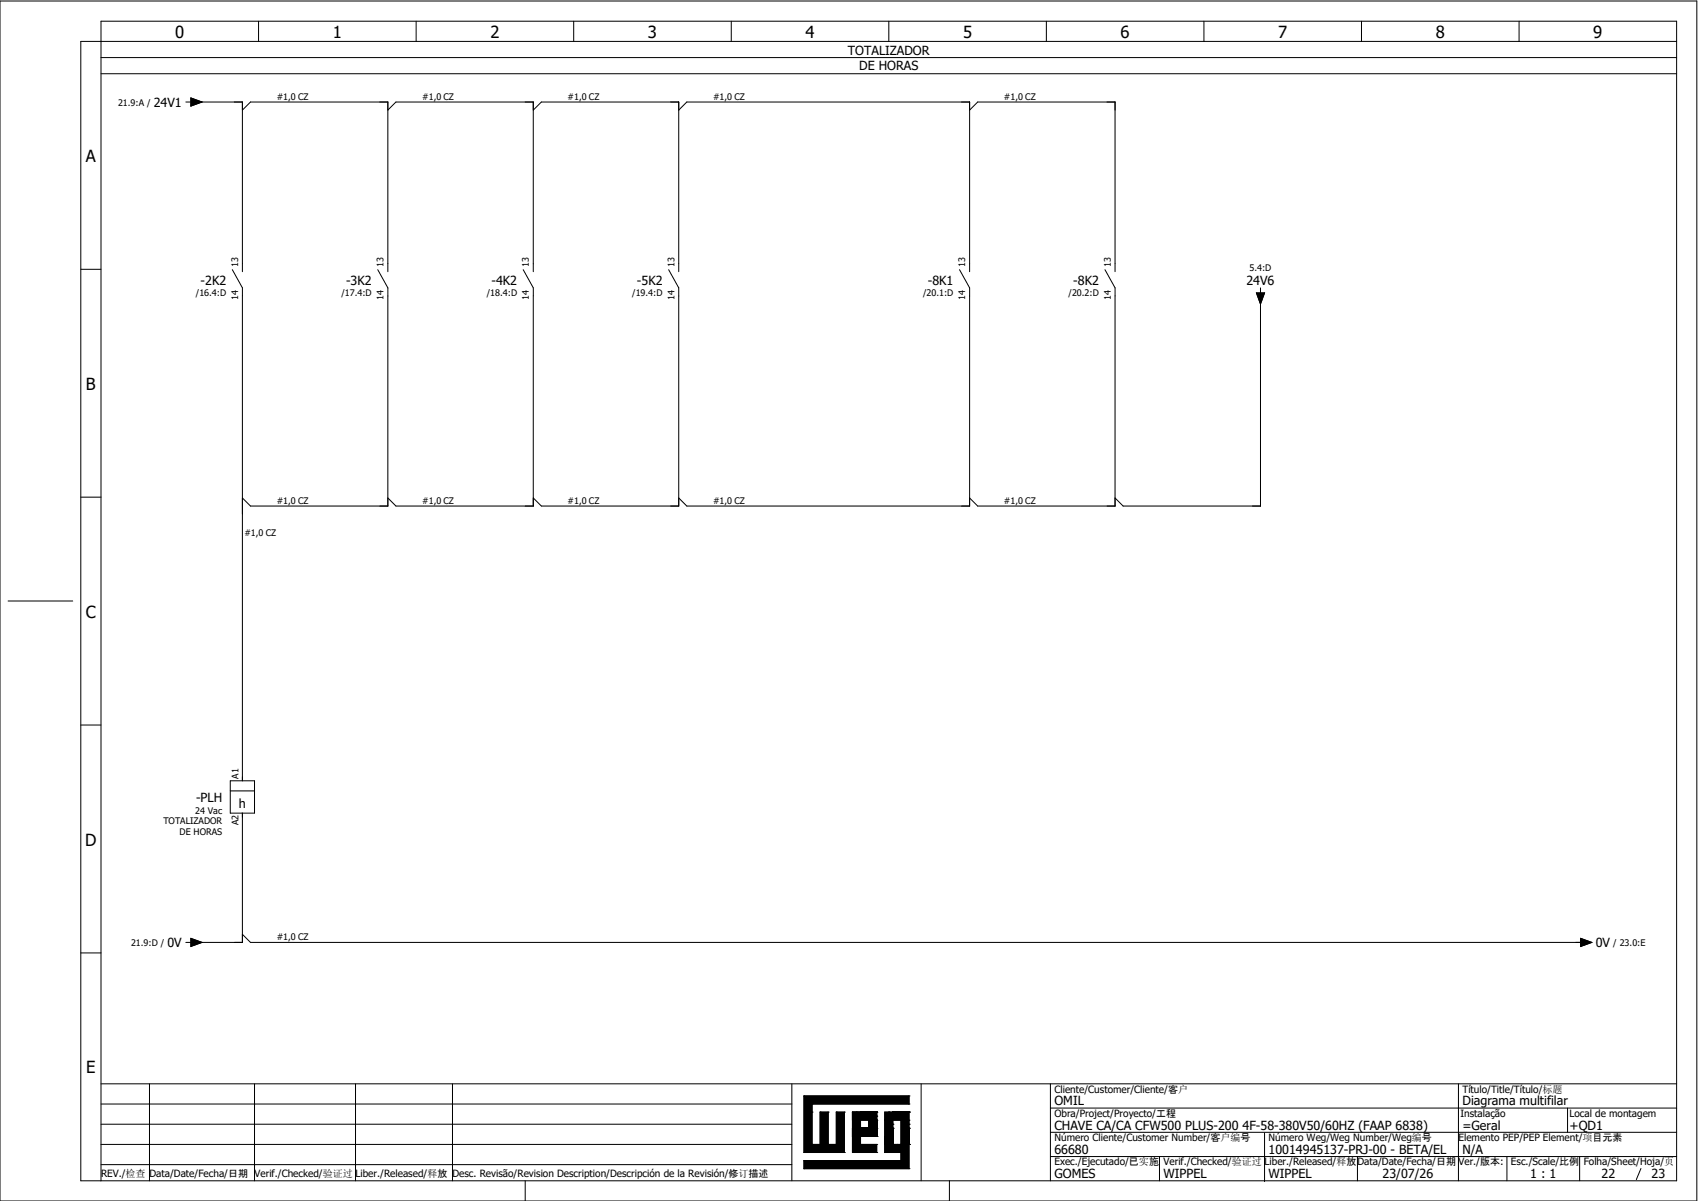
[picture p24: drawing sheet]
<svg xmlns="http://www.w3.org/2000/svg" width="297mm" height="210mm" viewBox="0 0 297 210" stroke-linecap="round" stroke-linejoin="round" font-family="sans-serif">
<defs><g id="words">
<g font-size="2.9">
<text x="30.7" y="6.6">0</text>
<text x="58.2" y="6.6">1</text>
<text x="85.8" y="6.6">2</text>
<text x="113.4" y="6.6">3</text>
<text x="141" y="6.6">4</text>
<text x="168.5" y="6.6">5</text>
<text x="196.1" y="6.6">6</text>
<text x="223.7" y="6.6">7</text>
<text x="251.3" y="6.6">8</text>
<text x="278.9" y="6.6">9</text>
<text x="15" y="28.3">A</text>
<text x="15.1" y="68.2">B</text>
<text x="15" y="108.1">C</text>
<text x="14.9" y="148">D</text>
<text x="15.1" y="187.9">E</text>
</g>
<g font-size="2.2">
<text x="148.4" y="9.6">TOTALIZADOR</text>
<text x="150.4" y="12.3">DE HORAS</text>
<text x="26.9" y="18.7">24V1</text>
<text x="35.1" y="49.8">-2K2</text>
<text x="60.6" y="49.8">-3K2</text>
<text x="86" y="49.8">-4K2</text>
<text x="111.5" y="49.8">-5K2</text>
<text x="162.4" y="49.8">-8K1</text>
<text x="187.8" y="49.8">-8K2</text>
<text x="218.2" y="49.9">24V6</text>
<text x="34.3" y="140.3">-PLH</text>
<text x="41.8" y="141.4">h</text>
<text x="29.3" y="165.8">0V</text>
<text x="279.3" y="165.8">0V</text>
<text x="184.5" y="193.5">OMIL</text>
<text x="184.5" y="197.7">CHAVE CA/CA CFW500 PLUS-200 4F-58-380V50/60HZ (FAAP 6838)</text>
<text x="256" y="193.5">Diagrama multifilar</text>
<text x="256" y="197.7">=Geral</text>
<text x="274.7" y="197.7">+QD1</text>
<text x="184.5" y="201.9">66680</text>
<text x="222" y="201.9">10014945137-PRJ-00 - BETA/EL</text>
<text x="256" y="201.9">N/A</text>
<text x="184.5" y="206.2">GOMES</text>
<text x="203.6" y="206.2">WIPPEL</text>
<text x="222" y="206.2">WIPPEL</text>
<text x="242" y="206.2">23/07/26</text>
<text x="267.8" y="206.2">1 : 1</text>
<text x="280.3" y="206.2">22</text>
<text x="289.1" y="206.2">23</text>
</g>
<g font-size="1.8">
<text x="184.5" y="191.2">Cliente/Customer/Cliente/客户</text>
<text x="256" y="191.2">Título/Title/Título/标题</text>
<text x="184.5" y="195.5">Obra/Project/Proyecto/工程</text>
<text x="255.6" y="195.5">Instalação</text>
<text x="274.7" y="195.5">Local de montagem</text>
<text x="184.5" y="204">Exec./Ejecutado/已实施</text>
<text x="184.5" y="199.7">Número Cliente/Customer Number/客户编号</text>
<text x="203.6" y="204">Verif./Checked/验证过</text>
<text x="221.3" y="204">Liber./Released/释放</text>
<text x="222" y="199.7">Número Weg/Weg Number/Weg编号</text>
<text x="237.6" y="204">Data/Date/Fecha/日期</text>
<text x="255.3" y="204">Ver./版本:</text>
<text x="255.3" y="199.7">Elemento PEP/PEP Element/项目元素</text>
<text x="264.4" y="204">Esc./Scale/比例</text>
<text x="277.2" y="204">Folha/Sheet/Hoja/页</text>
<text x="17.7" y="205.9">REV./检查</text>
<text x="26.2" y="205.9">Data/Date/Fecha/日期</text>
<text x="44.5" y="205.9">Verif./Checked/验证过</text>
<text x="62.2" y="205.9">Liber./Released/释放</text>
<text x="79.2" y="205.9">Desc. Revisão/Revision Description/Descripción de la Revisión/修订描述</text>
</g>
<g font-size="1.6">
<text x="48.4" y="17.5">#1,0 CZ</text>
<text x="73.9" y="17.5">#1,0 CZ</text>
<text x="99.3" y="17.5">#1,0 CZ</text>
<text x="124.8" y="17.5">#1,0 CZ</text>
<text x="175.7" y="17.5">#1,0 CZ</text>
<text x="20.7" y="18.5">21.9:A /</text>
<text x="41.7" y="46.8" transform="rotate(-90 41.7 46.8)">13</text>
<text x="67.1" y="46.8" transform="rotate(-90 67.1 46.8)">13</text>
<text x="92.6" y="46.8" transform="rotate(-90 92.6 46.8)">13</text>
<text x="118" y="46.8" transform="rotate(-90 118 46.8)">13</text>
<text x="168.9" y="46.8" transform="rotate(-90 168.9 46.8)">13</text>
<text x="194.4" y="46.8" transform="rotate(-90 194.4 46.8)">13</text>
<text x="218.7" y="47.4">5.4:D</text>
<text x="34.3" y="51.9">/16.4:D</text>
<text x="41.7" y="52.5" transform="rotate(-90 41.7 52.5)">14</text>
<text x="59.7" y="51.9">/17.4:D</text>
<text x="67.1" y="52.5" transform="rotate(-90 67.1 52.5)">14</text>
<text x="85.2" y="51.9">/18.4:D</text>
<text x="92.6" y="52.5" transform="rotate(-90 92.6 52.5)">14</text>
<text x="110.7" y="51.9">/19.4:D</text>
<text x="118" y="52.5" transform="rotate(-90 118 52.5)">14</text>
<text x="161.6" y="51.9">/20.1:D</text>
<text x="168.9" y="52.5" transform="rotate(-90 168.9 52.5)">14</text>
<text x="187" y="51.9">/20.2:D</text>
<text x="194.4" y="52.5" transform="rotate(-90 194.4 52.5)">14</text>
<text x="48.4" y="88.2">#1,0 CZ</text>
<text x="73.9" y="88.2">#1,0 CZ</text>
<text x="99.3" y="88.2">#1,0 CZ</text>
<text x="124.8" y="88.2">#1,0 CZ</text>
<text x="175.7" y="88.2">#1,0 CZ</text>
<text x="42.8" y="93.9">#1,0 CZ</text>
<text x="41.7" y="136.3" transform="rotate(-90 41.7 136.3)">A1</text>
<text x="34.2" y="142.4">24 Vac</text>
<text x="28.6" y="144.3">TOTALIZADOR</text>
<text x="31.4" y="146.2">DE HORAS</text>
<text x="41.7" y="144.5" transform="rotate(-90 41.7 144.5)">A2</text>
<text x="22.9" y="165.6">21.9:D /</text>
<text x="48.4" y="164.6">#1,0 CZ</text>
<text x="282.3" y="165.6">/ 23.0:E</text>
</g>
</g></defs>
<g fill="none" stroke="#000" stroke-width=".18">
<path d="M0 .2h297v210h-297zM17.7 10.1h275.7M17.7 12.9h275.7M32.5 17.9h.9M33.4 17.1l2 .8-2 .7zM33.9 17.9h8.5v29.7M42.4 19.3l1.4-1.4h24.1v29.7M45.3 3.7v3.5M67.9 19.3l1.4-1.4h24v29.7M72.8 3.7v3.5M93.3 19.3l1.4-1.4h24.1v29.7M100.4 3.7v3.5"/>
<path d="M118.8 19.3l1.4-1.4h49.5v29.7M128 3.7v3.5M155.6 3.7v3.5M169.7 19.3l1.4-1.4h24.1v29.7M183.1 3.7v3.5M210.7 3.7v3.5M238.3 3.7v3.5M265.9 3.7v3.5M293.4 7.2h-279.3v199.4h279.3v-202.9h-275.7v202.9M14.1 47.1h3.6M40.7 47.2l1.7 3.2v86.2M66.1 47.2l1.8 3.2v38.2h-24.1l-1.4-1.5"/>
<path d="M91.6 47.2l1.7 3.2v38.2h-24l-1.4-1.5M117 47.2l1.8 3.2v38.2h-24.1l-1.4-1.5M167.9 47.2l1.8 3.2v1.4M169.7 51.8v36.8h-49.5l-1.4-1.5M193.4 47.2l1.8 3.2v38.2h-24.1l-1.4-1.5M219.9 51.3h1.4l-.7 1.9zM220.6 52.5v36.1h-24l-1.4-1.5M220.6 50.4v.9M14.1 87h3.6M1.4 105.2h11.3M14.1 126.9h3.6M40.3 136.6h4.2v5.7h-4.2z"/>
<path d="M40.3 138.4h4.2M42.4 142.3v22.6h-8.5M14.1 166.8h3.6M32.5 164.9h.9M33.4 164.2l2 .7-2 .7zM42.4 163.5l1.4 1.4h233.4M276.6 164.2l2 .7-2 .7zM17.7 193.2h120.9M17.7 196.7h120.9M17.7 189.7h275.7M26.2 189.7v16.9M44.5 189.7v16.9"/>
<path d="M62.2 189.7v16.9M79.2 189.7v16.9M138.6 189.7v16.9M140.7 191.8h.1M140.7 191.8v9.9M140.7 191.8h18.4M142.1 193.2h.1M142.1 194.6h.1M142.1 193.2h17M142.1 193.2v7.1M143.5 194.6h.1M143.5 194.6v5.7"/>
<path d="M143.5 194.6h1.4M144.9 194.6h.1M144.9 194.6v5.7M146.4 194.6h.1M146.4 194.6h1.4M146.4 194.6v5.7M147.8 194.6h.1M147.8 194.6v7.1M149.2 198.9h.1M149.2 196h.1M149.2 194.6h4.2M149.2 198.9h4.2"/>
<path d="M149.2 194.6l.7 4.3M149.2 194.6v7.1M149.2 197.4h4.2M149.2 196h4.2M149.9 197.4h.1M149.9 194.6h.1M150.6 198.9h.1M150.6 197.4h.1M150.6 194.6h.1M150.6 194.6v5.7M152 198.9h.1M152 194.6h.1"/>
<path d="M152 194.6v4.3M153.4 198.9h.1M153.4 197.4h.1M153.4 196h.1M153.4 194.6h.1M153.4 195.3h.1M153.4 194.6v4.3M154.8 198.9h.1M154.8 196h.1M154.8 196h4.3M155.6 194.6h.1M156.3 194.6h.1"/>
<path d="M156.3 197.4h.1M156.3 196.7h.1M156.3 196v4.3M157.7 196h.1M157.7 196v4.3M159.1 191.8h.1M159.1 193.2h.1M159.1 196h.1M159.1 194.6h.1M159.1 197.4h.1M159.1 196.7h.1M159.1 194.6h-4.3v7.1"/>
<path d="M159.1 191.8v1.4M159.1 194.6v9.9M161.2 189.7v16.9M183.8 189.7v16.9M183.8 193.9h109.6M183.8 198.2h109.6M221.3 198.3v8.5M255.3 189.7v16.9M274.3 193.9v4.3M17.7 200.3h120.9M17.7 203.8h120.9M91.9 206.6v3.6"/>
<path d="M140.7 203.1h.1M140.7 204.5h.1M140.7 201.7h.1M140.7 201.7h7.1M140.7 203.1h17M140.7 203.1v1.4M140.7 204.5h18.4M142.1 200.3h.1M142.1 200.3h1.4M143.5 200.3h.1M144.9 200.3h.1M144.9 200.3h1.5"/>
<path d="M146.4 200.3h.1M147.8 201.7h.1M149.2 201.7h.1M149.2 201.7h4.2M150.6 200.3h.1M150.6 200.3h2.8M153.4 201.7h.1M153.4 200.3h.1M153.4 200.3v1.4M154.8 201.7h.1M154.8 200.3h.1M154.8 200.3h4.3"/>
<path d="M154.8 201.7h2.9M156.3 200.3h.1M157 200.3h.1M157.7 201.7h.1M157.7 203.1h.1M157.7 200.3h.1M157.7 201.7v1.4M159.1 204.5h.1M159.1 200.3h.1M166.2 206.6v3.6M183.8 202.4h109.6M202.9 202.4v4.2"/>
<path d="M237.6 202.4v4.2M263.7 202.4v4.2M276.5 202.4v4.2M287.2 204.5l-.8 1.9"/>
</g>
<g fill="#000" stroke="#000" stroke-width=".18">
<path d="M33.4 17.1l2 .8-2 .7zM219.9 51.3h1.4l-.7 1.9zM33.4 164.2l2 .7-2 .7zM276.6 164.2l2 .7-2 .7zM140.7 191.8h18.4v1.4h-17v7.1h1.4v-5.7h1.4v5.7h1.5v-5.7h1.4v7.1h-7.1zM149.2 197.4h4.2h-2.8h2.8h-2.8h2.8h-2.8h2.8h-2.8h2.8v1.5h-4.2zM149.2 194.6h4.2h-2.8h2.8h-2.8h2.8h-2.8h2.8h-2.8h2.8v1.4h-4.2zM152 194.6h1.4v4.3v-2.9v2.9v-2.9v2.9v-2.9v2.9v-2.9v2.9h-1.4zM140.7 203.1h17v-1.4h-2.9v-2.8v1.4v-1.4v1.4h4.3v4.2h-18.4zM154.8 194.6h4.3h-2.8h2.8h-2.8h2.8h-2.8h2.8h-2.8h2.8v1.4h-4.3zM154.8 196h1.5v4.3v-2.9v2.9v-2.9v2.9v-2.9v2.9v-2.9v2.9h-1.5zM157.7 196h1.4v4.3v-2.9v2.9v-2.9v2.9v-2.9v2.9v-2.9v2.9h-1.4z"/>
<path d="M149.2 194.6l.7 4.3-.7-4.3h1.4v4.3h2.8h-2.8v1.4h2.8v1.4h-4.2z"/>
</g>
<use href="#words"/>
</svg>
